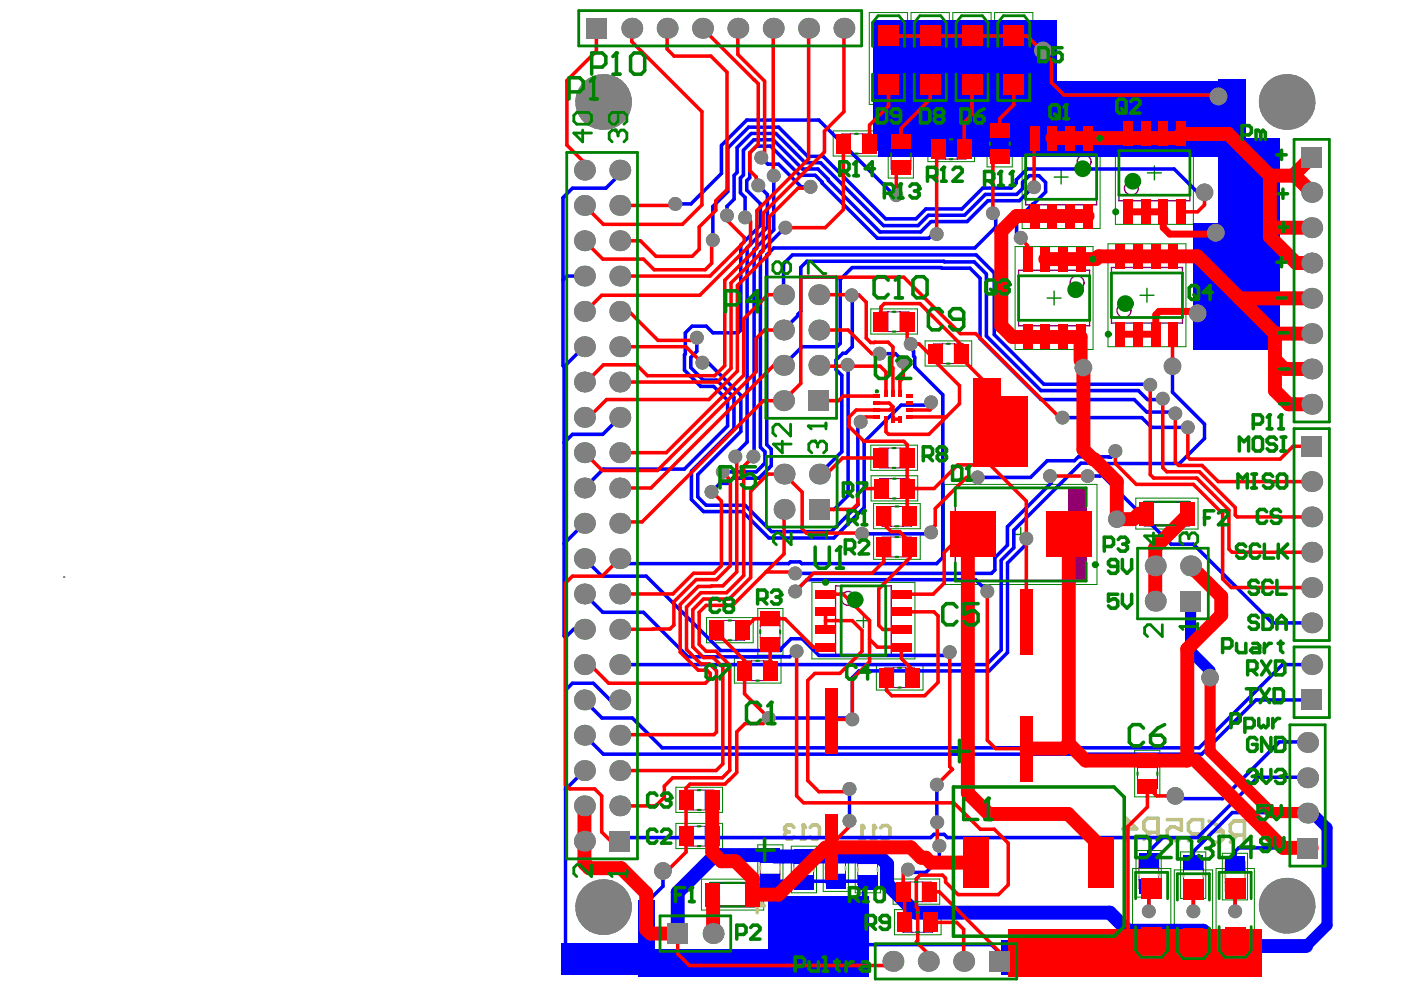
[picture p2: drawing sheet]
<svg xmlns="http://www.w3.org/2000/svg" width="297mm" height="210mm" viewBox="0 0 297 210" stroke-linecap="round" stroke-linejoin="round" font-family="sans-serif">
<g fill="none" stroke="#008000" stroke-width=".21">
<path d="M184.3 2.7h8.1v19.4h-8.1zM193.2 2.7h8.1v19.4h-8.1zM202 2.7h8.1v19.4h-8.1zM210.9 2.7h8.1v19.4h-8.1zM176.7 27.8h9.8v5.3h-9.8zM188.3 27.9h5.4v9.8h-5.4zM196.7 28.9h9.9v5.4h-9.9zM209.3 25.5h5.3v9.9h-5.3zM216.7 26.6h16.5v21.9h-16.5zM236.5 25.7h16.5v21.9h-16.5zM215.2 52.3h16.6v21.8h-16.6zM234.9 51.7h16.5v21.8h-16.5z"/>
<path d="M184.6 65.5h9.9v5.3h-9.9zM196.1 72.3h9.9v5.3h-9.9zM184.6 94.4h9.9v5.3h-9.9zM184.7 100.9h9.9v5.3h-9.9zM185.2 106.8h9.9v5.3h-9.9zM185.2 113.3h9.9v5.3h-9.9zM200.3 102.7h32.3v21.2h-32.3zM240.8 105.6h13.2v6.6h-13.2zM149.8 130.9h9.9v5.4h-9.9zM155.7 139.5h9.9v5.3h-9.9zM160.7 129h5.3v9.9h-5.3zM172.1 123.5h21.9v16.2h-21.9z"/>
<path d="M185.8 141h9.9v5.3h-9.9zM240.6 159.1h5.3v9.8h-5.3zM143.3 166.9h9.9v5.4h-9.9zM143.3 174.6h9.9v5.3h-9.9zM160.7 179.1h5.3v9.9h-5.3zM167.8 179.4h5.3v9.9h-5.3zM174.5 179.1h5.4v9.9h-5.4zM181.3 179.4h5.4v9.9h-5.4zM148.7 186.4h13.2v6.6h-13.2zM189.4 186.4h9.8v5.3h-9.8zM189.6 192.9h9.9v5.3h-9.9zM240.1 184.1h8.1v19.5h-8.1z"/>
<path d="M240.9 180.3h5.3v9.9h-5.3zM249 184.4h8.1v19.5h-8.1zM250.3 180.6h5.3v9.9h-5.3zM257.8 184.1h8.1v19.5h-8.1zM259.2 180.9h5.3v9.9h-5.3z"/>
</g>
<path d="M223.5 37.5h3M225 36.1v2.9M243.3 36.7h2.9M244.8 35.2v2.9M222 63.2h3M223.5 61.7v3M241.7 62.6h3M243.2 61.1v3M214.9 113.3h3M216.4 111.8v3M181.6 131.6h2.9M183.1 130.1v3" fill="none" stroke="#008000" stroke-width=".3"/>
<path d="M217.5 31.6h15v11.8h-15zM237.2 30.8h15.1v11.8h-15.1zM216 57.3h15v11.8h-15zM235.6 56.7h15.1v11.8h-15.1zM202.5 103.6h27.8v19.5h-27.8zM177.2 124.2h11.8v14.8h-11.8z" fill="none" stroke="#800080" stroke-width=".3"/>
<path d="M226.6 103.6h3.7v19.5h-3.7z" fill-rule="evenodd" fill="#800080"/>
<g fill="none" stroke="#800080" stroke-width=".3">
<path d="M187.8 12.8h1.2M188.4 12.2v1.2M196.6 12.8h1.2M197.2 12.2v1.2M205.5 12.8h1.2M206.1 12.2v1.2M214.4 12.8h1.1M214.9 12.2v1.2M243.6 193.5h1.2M244.2 192.9v1.2M252.4 193.8h1.2M253 193.2v1.2"/>
<path d="M261.3 193.5h1.2M261.9 192.9v1.2"/>
<circle cx="229.8" cy="34.3" r="1.47"/>
<circle cx="239.9" cy="39.9" r="1.47"/>
<circle cx="228.4" cy="59.9" r="1.47"/>
<circle cx="238.3" cy="65.8" r="1.47"/>
<circle cx="179.8" cy="126.9" r="1.47"/>
</g>
<path d="M242.6 106.4h9.6v5h-9.6zM150.5 187.2h9.6v5h-9.6z" fill="none" stroke="#000" stroke-width=".37"/>
<g fill="none" stroke="#800080" stroke-width=".21">
<path d="M178.4 28.4h6.3v4.2h-6.3zM180.3 28.4v4.2M182.9 28.4v4.2M188.9 29.7h4.2v6.3h-4.2zM188.9 34.1h4.2M188.9 31.6h4.2M198.5 29.5h6.3v4.2h-6.3zM200.4 29.5v4.2M202.9 29.5v4.2M209.9 31.7h4.2M209.9 27.3h4.2v6.3h-4.2zM209.9 29.2h4.2"/>
<path d="M186.4 66.1h6.3v4.2h-6.3zM188.3 66.1v4.2M190.8 66.1v4.2M197.9 72.9h6.3v4.2h-6.3zM199.8 72.9v4.2M202.3 72.9v4.2M186.4 95h6.3v4.2h-6.3zM188.3 95v4.2M190.8 95v4.2M186.5 101.5h6.3v4.2h-6.3zM187 113.9h6.3v4.2h-6.3zM187 107.4h6.3v4.2h-6.3z"/>
<path d="M188.3 101.5v4.2M188.9 107.4v4.2M188.9 113.9v4.2M190.9 101.5v4.2M191.4 107.4v4.2M191.4 113.9v4.2M151.6 131.6h6.3v4.2h-6.3zM153.5 131.6v4.2M156 131.6v4.2M161.2 130.8h4.2v6.3h-4.2zM161.2 132.7h4.2M161.2 135.2h4.2"/>
<path d="M157.5 140.1h6.3v4.2h-6.3zM159.4 140.1v4.2M161.9 140.1v4.2M187.6 141.6h6.3v4.2h-6.3zM189.5 141.6v4.2M192 141.6v4.2M145.1 175.2h6.3v4.2h-6.3zM145.1 167.5h6.3v4.2h-6.3zM147 167.5v4.2M147 175.2v4.2M149.5 167.5v4.2M149.5 175.2v4.2"/>
<path d="M241.2 160.9h4.2v6.3h-4.2zM241.2 165.3h4.2M241.2 162.8h4.2M161.2 185.3h4.2M161.2 180.9h4.2v6.3h-4.2zM161.2 182.8h4.2M168.3 181.2h4.2v6.3h-4.2zM168.3 185.6h4.2M168.3 183.1h4.2M175.1 185.3h4.2M175.1 180.9h4.2v6.3h-4.2zM175.1 182.8h4.2"/>
<path d="M181.9 181.2h4.1v6.3h-4.1zM181.9 185.6h4.1M181.9 183.1h4.1M191.1 187h6.3v4.2h-6.3zM191.4 193.5h6.3v4.2h-6.3zM193 187v4.2M193.3 193.5v4.2M195.6 187v4.2M195.9 193.5v4.2M241.5 182.1h4.2v6.3h-4.2zM241.5 186.5h4.2M241.5 184h4.2"/>
<path d="M250.9 184.3h4.2M250.9 186.8h4.2M250.9 182.4h4.2v6.3h-4.2zM259.8 182.7h4.2v6.3h-4.2zM259.8 184.6h4.2M259.8 187.1h4.2"/>
</g>
<path d="M13.5 122.4h.1" fill="none" stroke="#808080" stroke-width=".21"/>
<g fill="none" stroke="#c0c073" stroke-width=".45">
<path d="M161.2 183.8v.6M165.4 183.8v.6M168.3 184.1v.6M172.5 184.1v.6M175.1 183.8v.6M179.3 183.8v.6M181.9 184.1v.6M186 184.1v.6M241.5 185v.6M245.7 185v.6M250.9 185.2v.6M255.1 185.2v.6"/>
<path d="M259.8 185.5v.6M264 185.5v.6"/>
</g>
<path d="M184.7 178h1M185.2 175v3M186.7 175.5l.5-.5h1l.5 .5v2l-.5 .5h-1l-.5-.5" fill="none" stroke="#c0c073" stroke-width=".75"/>
<circle cx="185.2" cy="175" r=".37" fill="#c0c073"/>
<path d="M182.3 178h1M182.8 175v3M185.2 175l.5 .5" fill="none" stroke="#c0c073" stroke-width=".75"/>
<circle cx="182.8" cy="175" r=".37" fill="#c0c073"/>
<path d="M182.8 175l.5 .5M247.5 173.8h3v2.2l-1.5-.7h-.8l-.7 .7v1.5l.7 .8h1.5l.8-.8M253.5 176.8l-1.5 1.5M255 176.8h-2.3l-.7-.8v-1.5l.7-.7h2.3v4.5M256.3 174.1l1.5 .7 1.5 1.5M256.3 177.1l.8-.8h2.2v1.5l-.7 .8h-1.5l-.8-.8zM262.3 177.1l-1.5 1.5M263.8 177.1h-2.2l-.8-.8v-1.5l.8-.7h2.2v4.5M163.5 193.5h1M164 190.6v2.9M165.5 191.1l.4-.5h1l.5 .5v1.9l-.5 .5h-1l-.4-.5" fill="none" stroke="#c0c073" stroke-width=".75"/>
<circle cx="164" cy="190.6" r=".37" fill="#c0c073"/>
<path d="M160 192h2l-1.5-1.4v2.9M164 190.6l.5 .5M177.1 193.5h.9M177.6 190.6v2.9M179 191.1l.5-.5h1l.5 .5v1.9l-.5 .5h-1l-.5-.5" fill="none" stroke="#c0c073" stroke-width=".75"/>
<circle cx="177.6" cy="190.6" r=".37" fill="#c0c073"/>
<path d="M169.8 177.9h1M170.3 174.9v3M171.8 175.4l.5-.5h.9l.5 .5v2l-.5 .5h-.9l-.5-.5M175.6 191.1l-.5-.5h-1l-.5 .5v.4l2 2h-2M177.6 190.6l.4 .5" fill="none" stroke="#c0c073" stroke-width=".75"/>
<circle cx="170.3" cy="174.9" r=".37" fill="#c0c073"/>
<path d="M168.3 175.4l-.5-.5h-.9l-.5 .5v.5M170.3 174.9l.5 .5" fill="none" stroke="#c0c073" stroke-width=".75"/>
<circle cx="166.4" cy="175.9" r=".37" fill="#c0c073"/>
<path d="M166.4 175.9l.5 .5M166.9 176.4h.4M166.9 176.4l-.5 .5v.5l.5 .5h.9l.5-.5M238 175.7h3l-2.2-2.2v4.5M244 176.5l-1.5 1.5M245.5 176.5h-2.2l-.8-.8v-1.5l.8-.7h2.2v4.5" fill="none" stroke="#c0c073" stroke-width=".75"/>
<path d="M13.5 122.4h.1" fill="none" stroke="#808080" stroke-width=".21"/>
<g fill="none" stroke="#00f" stroke-width=".75">
<path d="M131.4 36.1v.9l-2.9 2.9h-7.1l-2 2v35.6l.2 .3M160.8 39.3l1.9 1.9v7l-4.3 4.3v41.2l-2.5 2.5v.6M161.4 33.4l1.4 1.4h2.3l4.8 4.8h1.9M164.1 37.2v11.5l-4.2 4.2v43.8l-.2 .1M219.1 39.6l-3 3h-6.6l-4.5 4.4h-7.6l-2.2 2.2h-8.6l-11-11v-.2l-2.2-2.2h-3.3l-6.2-6.2h-4.1l-2.2 2.3v5.2l-.6 .6v3.2l1 1v4.2M259.2 21v23.3M123.9 58.5h-3.7l-.8 .9M154.1 45.7v-2l1.5-1.5v-5l.7-.6v-5.3l3-3h5.2l6.2 6.2h3.3l13.3 13.3h7.4l2.2-2.2h7.6l4.4-4.4h6.7l1.2-1.2v-1.3l1.4-1.5h2.1l1.4 1.5v2l-6.2 6v3.2M166.5 48.2l-5.3 5.3v41.3l1 1v2.4l-1.9 1.8h-7M189.9 41.7l-16.3-16.2h-15.3l-5.3 5.3v6l-6.5 6.4h-3.3M198.1 49.3l-1.2 1.2h-10.9l-11.7-11.7v-.2l-1.4-1.4h-3.3l-6.2-6.2h-3l-1.4 1.4v5.3l-.7 .6v2l2.9 2.9v4.6l-4.1 4.1v18.1l-.6 .6h-5.3l-1.5-1.4h-3l-1.4 1.4-.2 7.9 3.5 3.4h2.7l3 3v5.4l-9.2 9.2h-17.2l-4 4M211.1 46.1v2.1l-4.4 4.4h-42.7l-1.4 1.5v40.2l.9 .9v3.5l-2.6 2.7h-5.5l-1.1 1.1h-1.6l-1.8 1.8"/>
<path d="M255.4 40.8h-1.5l-5-5h-31.1l-2.3 2.3v.7l-1.1 1.1h-6l-4.5 4.4h-7.6l-2.1 2.1h-6.4l-13.3-13.2h-3.3l-6.1-6.2h-6.4l-4.4 4.4v9.2l-3.2 3.2v7.1M257.8 49.3l-3.9 3.9v13.2M119.6 77.8v57l.3 .3M123.9 73.5l-4.3 4.3M147.7 71.6v2.9l-1.2 1.3v2.1l2.6 2.7h2.8l3.7 3.6v6.7l-9 9v6l2.6 2.6h8.2l5.6 5.6h13.8l6.4-6.5v-13.9l7.9-7.8h5.7l.6-.6M148.9 76.9h1.3l6.9 6.9v7.7l-9.2 9.1v4.8l1.8 1.7h8.3l5.6 5.6h12.6l5.7-5.6v-17.4M166.1 70l3.1-3.1v-.3l.6-.6v-9.3l1.3-1.3h29l.1 .1h6.4l2.5 2.6v13.2l11.6 11.5h20.7l1.9 1.9h2.9M166.1 77.5l4-4h7.4l.6-.7v-13.5l2.6-2.6 25 .2 2.1 2.1v12.8l12.9 12.9h19.8l2.6 2.7h6.1M166.1 62.5v-6.6l1.9-1.8h39l3.8 3.8v13.1l10.5 10.5h21.7M179.8 77.8v27.3l-2.9 2.9h-3.2M180.7 62.6v10.9l-1.4 1.4h-.6l-1.4 1.4v2.1l1.2 1.2v16.2l-4.8 4.7M186.5 75h3.4l1.1 1.2"/>
<path d="M192.8 73.5l.9 .9v1.1l.2 .2v2.1l6 5.9v34.5l-1.3 1.3h-28.6l-.4-.4h-2l-.4 .4h-34.7l-1.1-1.1v.2M248.6 77.6v5.6l6.8 6.7v3.1l-5.3 5.3-20.9-.1-14.3 14.2v3.7l-2.6 2.7v19l-3.1 3.1h-77.8M131.4 88.5l-3.6 3.6h-6.4l-1.8 1.8M161.7 98.6v.1M163.1 99.2h.1M225.3 88.5h16.8l2.1 2.1h6.6M236.5 96l-1 .9h-6.9l-.8 .8h-5.8l-3.5 3.5h-11.2M123.9 118.4l3.7 3.8h9.4l15.8 15.7h12.7v-.3l2.2-2.2h2.4l3.5 3.6h27.8l.6-.6M123.9 111l-4.3 4.3M182.8 113.2h14.3M217.6 114.2v1.2l-4 4v19l-3.9 3.8h-27.6l-1.4 1.5v8.8M222.9 101.4v1l-9.3 9.3v3.9l-2.7 2.7v2.6l-.7 .7h-41.6"/>
<path d="M230.6 100.9h2.6l.3-.3 14.8 14.8h4.7l16.7 16.7h8.4M119.9 135.1v65.8M123.9 133.4h-2.3l-1.7 1.7M123.9 125.9l3.9 3.9h8.6l9.5 9.5h21.5l.9-.9M209 125.1l-2.2-2.2h-35.7l-2.5 2.5M119.9 146.3l1.5-1.4h4.4l3.5 3.5h2.1M163 152.2h17.4M256.6 142.2v1.5M278.1 140.9h-6.2l-17.7 17.7h-113.8l-6.3-6.4h-6.5l-3.7-3.8M278.1 148.4h-11.8l-11.5 11.5h-126.9l-4-4v.3M278.1 157.3h-6.8l-12.1 12h-9.7M123.9 163.4l-4 4"/>
<path d="M180.1 167.3v6.5M198.6 166.4v9.1M199.2 179.3v2.8l-2.9 2.9h-4.1M246.5 177.6l-2.9 2.9v2M278.1 164.8h-11.4l-12.8 12.8h-53l-.7-.7h-2.2l-.7 .7h-65.1l-.8 .8M278.1 172.3h-16.8l-8.3 8.2v2.3M278.1 179.8h-15.5l-.7 .7v2.6M140.6 184.7v3.2l-3.3 3.3v7.6l-2.9 3M163.9 181.3l.3 .3M163.9 186.8h18.9l.3 .3v12.3l.8 .9h26.3l1.6 1.6v1.9M243.6 188v4.6M253 188.3v4.6"/>
<path d="M261.9 188.6v4M137.9 205.6h26"/>
</g>
<path d="M163.9 181.3h-12.3l-7.9 7.9v8.7M164.2 181.6h22.3l1.6 1.6v4.2l6.1 6.1h41.1l3.8 3.8h16l3.2 3.3h18.6" fill="none" stroke="#00f" stroke-width="3"/>
<path d="M252.4 127.5v10.6l4.2 4.1M278.1 172.3l3.3 3.2v20.7l-4.5 4.4" fill="none" stroke="#00f" stroke-width="2.4"/>
<g fill="#00f">
<path d="M135.2 190.9h3.6v10h-3.6z" fill-rule="evenodd"/>
<path d="M258.3 16.9h5.9v33.3h-5.9z" fill-rule="evenodd"/>
<path d="M135.2 201.2h31.6v5.9h-31.6z" fill-rule="evenodd"/>
<path d="M262.5 29.3h8.8v18h-8.8z" fill-rule="evenodd"/>
<path d="M163 190h21.2v17.1h-21.2z" fill-rule="evenodd"/>
<path d="M185.1 4.2h39v27.7h-39z" fill-rule="evenodd"/>
<path d="M253 47.3h18.3v26.8h-18.3z" fill-rule="evenodd"/>
<path d="M119 200h19.8v6.8h-19.8z" fill-rule="evenodd"/>
<path d="M212.3 199.4h26.6v7.4h-26.6z" fill-rule="evenodd"/>
<path d="M186.3 17.2h75.6v15.9h-75.6z" fill-rule="evenodd"/>
</g>
<g fill="#808080">
<circle cx="221.1" cy="10.7" r="1.87"/>
<circle cx="197.4" cy="112.9" r="1.48"/>
<circle cx="182.8" cy="113.2" r="1.48"/>
<circle cx="192.5" cy="184.4" r="1.48"/>
<circle cx="201.4" cy="138.3" r="1.48"/>
<circle cx="199.2" cy="179.3" r="1.48"/>
<circle cx="210.5" cy="45.2" r="1.48"/>
<circle cx="216.4" cy="50.4" r="1.48"/>
<circle cx="230.6" cy="100.9" r="1.48"/>
<circle cx="251.8" cy="90.6" r="1.48"/>
<circle cx="225.3" cy="88.5" r="1.48"/>
<circle cx="249.2" cy="87.7" r="1.48"/>
<circle cx="253.9" cy="66.4" r="1.87"/>
<circle cx="258.3" cy="20.4" r="1.87"/>
<circle cx="257.8" cy="49.3" r="1.87"/>
<circle cx="190" cy="41.4" r="1.48"/>
<circle cx="143.2" cy="43.2" r="1.48"/>
<circle cx="255.4" cy="40.8" r="1.87"/>
<circle cx="151.1" cy="50.9" r="1.48"/>
<circle cx="246.5" cy="84.5" r="1.48"/>
<circle cx="243.9" cy="81.6" r="1.48"/>
<circle cx="249.2" cy="168.7" r="1.87"/>
<circle cx="198.7" cy="174.3" r="1.48"/>
<circle cx="198.6" cy="166.4" r="1.48"/>
<circle cx="209.3" cy="125.4" r="1.48"/>
<circle cx="168.6" cy="125.4" r="1.48"/>
<circle cx="236.5" cy="95.6" r="1.48"/>
<circle cx="207.3" cy="101.2" r="1.48"/>
<circle cx="222.6" cy="100.9" r="1.48"/>
<circle cx="217.6" cy="114.2" r="1.48"/>
<circle cx="248.6" cy="77.6" r="1.87"/>
<circle cx="168.6" cy="121.6" r="1.48"/>
<circle cx="154.1" cy="45.7" r="1.48"/>
<circle cx="219.3" cy="39.7" r="1.48"/>
<circle cx="158" cy="46.1" r="1.48"/>
<circle cx="198.6" cy="49.6" r="1.48"/>
<circle cx="197.4" cy="85.3" r="1.48"/>
<circle cx="147.7" cy="71.6" r="1.48"/>
<circle cx="182.5" cy="89.4" r="1.48"/>
<circle cx="155.9" cy="96.8" r="1.48"/>
<circle cx="159.7" cy="96.8" r="1.48"/>
<circle cx="153.3" cy="100" r="1.48"/>
<circle cx="148.9" cy="76.9" r="1.48"/>
<circle cx="160.8" cy="39.3" r="1.48"/>
<circle cx="161.4" cy="33.4" r="1.48"/>
<circle cx="166.5" cy="48.3" r="1.48"/>
<circle cx="171.8" cy="39.6" r="1.48"/>
<circle cx="164.1" cy="37.2" r="1.48"/>
<circle cx="150.9" cy="104.3" r="1.48"/>
<circle cx="180.1" cy="174.1" r="1.48"/>
<circle cx="180.1" cy="167.3" r="1.48"/>
<circle cx="180.7" cy="152.5" r="1.48"/>
<circle cx="163" cy="152.2" r="1.48"/>
<circle cx="180.6" cy="62.6" r="1.48"/>
<circle cx="179.7" cy="77.3" r="1.48"/>
<circle cx="193.1" cy="72.9" r="1.48"/>
<circle cx="191.5" cy="76.8" r="1.48"/>
<circle cx="186.5" cy="75" r="1.48"/>
<circle cx="168.9" cy="138.1" r="1.48"/>
<circle cx="256.6" cy="143.7" r="1.87"/>
<circle cx="236.8" cy="110.1" r="1.87"/>
<circle cx="229.7" cy="77.9" r="1.87"/>
<circle cx="140.6" cy="184.7" r="1.87"/>
<circle cx="261.9" cy="193.2" r="1.48"/>
<circle cx="253" cy="193.2" r="1.48"/>
<circle cx="243.6" cy="193.2" r="1.48"/>
<circle cx="277.2" cy="157.4" r="2.21"/>
<circle cx="151.2" cy="197.9" r="2.21"/>
<circle cx="277.2" cy="172.4" r="2.21"/>
<circle cx="277.2" cy="164.9" r="2.21"/>
<circle cx="123.9" cy="163.4" r="2.21"/>
<circle cx="131.4" cy="163.4" r="2.21"/>
<circle cx="123.9" cy="133.4" r="2.21"/>
<circle cx="131.4" cy="133.4" r="2.21"/>
<circle cx="123.9" cy="103.5" r="2.21"/>
<circle cx="131.4" cy="103.5" r="2.21"/>
<circle cx="123.9" cy="73.5" r="2.21"/>
<circle cx="131.4" cy="73.5" r="2.21"/>
<circle cx="123.9" cy="43.6" r="2.21"/>
<circle cx="131.4" cy="43.6" r="2.21"/>
<circle cx="166.1" cy="85" r="2.21"/>
<circle cx="244.9" cy="127.5" r="2.21"/>
<circle cx="278.1" cy="109.6" r="2.21"/>
<circle cx="278.1" cy="85.7" r="2.21"/>
<circle cx="278.1" cy="55.8" r="2.21"/>
<circle cx="123.9" cy="178.4" r="2.21"/>
<circle cx="123.9" cy="148.4" r="2.21"/>
<circle cx="131.4" cy="148.4" r="2.21"/>
<circle cx="123.9" cy="155.9" r="2.21"/>
<circle cx="131.4" cy="155.9" r="2.21"/>
<circle cx="123.9" cy="125.9" r="2.21"/>
<circle cx="131.4" cy="125.9" r="2.21"/>
<circle cx="123.9" cy="140.9" r="2.21"/>
<circle cx="131.4" cy="140.9" r="2.21"/>
<circle cx="123.9" cy="111" r="2.21"/>
<circle cx="131.4" cy="111" r="2.21"/>
<circle cx="123.9" cy="118.4" r="2.21"/>
<circle cx="131.4" cy="118.4" r="2.21"/>
<circle cx="123.9" cy="81" r="2.21"/>
<circle cx="131.4" cy="81" r="2.21"/>
<circle cx="123.9" cy="88.5" r="2.21"/>
<circle cx="131.4" cy="88.5" r="2.21"/>
<circle cx="123.9" cy="58.5" r="2.21"/>
<circle cx="131.4" cy="58.5" r="2.21"/>
<circle cx="123.9" cy="66" r="2.21"/>
<circle cx="131.4" cy="66" r="2.21"/>
<circle cx="123.9" cy="36.1" r="2.21"/>
<circle cx="131.4" cy="36.1" r="2.21"/>
<circle cx="133.9" cy="6" r="2.21"/>
<circle cx="141.4" cy="6" r="2.21"/>
<circle cx="166.2" cy="100.5" r="2.21"/>
<circle cx="166.2" cy="108" r="2.21"/>
<circle cx="166.1" cy="77.5" r="2.21"/>
<circle cx="166.1" cy="62.5" r="2.21"/>
<circle cx="166.1" cy="70" r="2.21"/>
<circle cx="148.9" cy="6" r="2.21"/>
<circle cx="156.4" cy="6" r="2.21"/>
<circle cx="163.9" cy="6" r="2.21"/>
<circle cx="189.3" cy="203.8" r="2.21"/>
<circle cx="173.7" cy="100.5" r="2.21"/>
<circle cx="173.6" cy="77.5" r="2.21"/>
<circle cx="173.6" cy="62.5" r="2.21"/>
<circle cx="173.6" cy="70" r="2.21"/>
<circle cx="178.9" cy="6" r="2.21"/>
<circle cx="196.8" cy="203.8" r="2.21"/>
<circle cx="204.3" cy="203.8" r="2.21"/>
<circle cx="278.1" cy="124.6" r="2.21"/>
<circle cx="278.1" cy="132.1" r="2.21"/>
<circle cx="278.1" cy="140.9" r="2.21"/>
<circle cx="278.1" cy="102.1" r="2.21"/>
<circle cx="278.1" cy="117.1" r="2.21"/>
<circle cx="278.1" cy="78.2" r="2.21"/>
<circle cx="278.1" cy="63.3" r="2.21"/>
<circle cx="278.1" cy="70.7" r="2.21"/>
<circle cx="278.1" cy="40.8" r="2.21"/>
<circle cx="127.9" cy="192.3" r="5.9"/>
<circle cx="123.9" cy="96" r="2.21"/>
<circle cx="131.4" cy="96" r="2.21"/>
<circle cx="123.9" cy="170.9" r="2.21"/>
<circle cx="131.4" cy="170.9" r="2.21"/>
<circle cx="123.9" cy="51" r="2.21"/>
<circle cx="131.4" cy="51" r="2.21"/>
<circle cx="127.9" cy="21.6" r="5.9"/>
<circle cx="244.9" cy="120" r="2.21"/>
<circle cx="252.4" cy="120" r="2.21"/>
<circle cx="272.8" cy="192" r="5.9"/>
<circle cx="278.1" cy="48.3" r="2.21"/>
<circle cx="272.8" cy="21.6" r="5.9"/>
<circle cx="171.4" cy="6" r="2.21"/>
</g>
<g fill="#808080">
<path d="M275 177.7h4.4v4.4h-4.4z" fill-rule="evenodd"/>
<path d="M171.4 82.7h4.4v4.5h-4.4z" fill-rule="evenodd"/>
<path d="M250.2 125.3h4.4v4.4h-4.4z" fill-rule="evenodd"/>
<path d="M129.2 176.1h4.4v4.5h-4.4z" fill-rule="evenodd"/>
<path d="M124.2 3.8h4.5v4.4h-4.5z" fill-rule="evenodd"/>
<path d="M171.5 105.8h4.5v4.4h-4.5z" fill-rule="evenodd"/>
<path d="M209.6 201.6h4.4v4.4h-4.4z" fill-rule="evenodd"/>
<path d="M275.9 146.2h4.4v4.4h-4.4z" fill-rule="evenodd"/>
<path d="M275.9 92.4h4.4v4.4h-4.4z" fill-rule="evenodd"/>
<path d="M275.9 31.1h4.4v4.4h-4.4z" fill-rule="evenodd"/>
<path d="M141.5 195.7h4.4v4.4h-4.4z" fill-rule="evenodd"/>
</g>
<g fill="#00f">
<path d="M161.2 185.3h4.1v3h-4.1z" fill-rule="evenodd"/>
<path d="M161.2 179.8h4.1v3h-4.1z" fill-rule="evenodd"/>
<path d="M251 186.8h4.1v3h-4.1z" fill-rule="evenodd"/>
<path d="M251 181.3h4.1v3h-4.1z" fill-rule="evenodd"/>
<path d="M181.9 185.6h4.1v3h-4.1z" fill-rule="evenodd"/>
<path d="M175.1 185.3h4.1v3h-4.1z" fill-rule="evenodd"/>
<path d="M181.9 180.1h4.1v3h-4.1z" fill-rule="evenodd"/>
<path d="M175.1 179.8h4.1v3h-4.1z" fill-rule="evenodd"/>
<path d="M241.5 186.5h4.1v3h-4.1z" fill-rule="evenodd"/>
<path d="M241.5 181h4.1v3h-4.1z" fill-rule="evenodd"/>
<path d="M259.8 181.6h4.1v3h-4.1z" fill-rule="evenodd"/>
<path d="M259.8 187.1h4.1v3h-4.1z" fill-rule="evenodd"/>
<path d="M168.3 185.6h4.2v3h-4.2z" fill-rule="evenodd"/>
<path d="M168.3 180.1h4.2v3h-4.2z" fill-rule="evenodd"/>
</g>
<path d="M13.5 122.4h.1" fill="none" stroke="#808080" stroke-width=".21"/>
<g fill="none" stroke="#f00" stroke-width=".75">
<path d="M133.9 6v2.8M156.4 6l-.1 .1M197.2 17.9v3.1M214.9 7.6h2.8M222.9 17.5l2.7 2.6M162.1 32.9l-.2 .2M169.2 39.9h2.4M198.9 31.6l-.3 .3M206.1 24.3l-1.7 1.6M212 25.2v2.5M219.4 29.3l-.1 .1M131.4 51h4.4"/>
<path d="M150.9 55.8l-1.4 1.4M151.8 42.6v2M157.8 50.3v1M159.1 47v4.9M216.4 50.4v.2M131.4 66h2M146.9 71.7l-.4 .5M153.7 77.5l-2.2 2.2M173.6 77.5l.2 .1M184.6 72.6l3.7-.1 1 1.1v1.9l-.2 .2M184.8 75h.9M186.6 77.6l1.2 1.3"/>
<path d="M186.8 65.1v3.1M189.1 77.8l.2 .2M192.3 72.6l.4 .3h2.2M196.9 75h1.4M203.8 73.2v2.8M248.8 70.9l-.2 .2M155.9 96.8l.3 .3M159.7 96.8l-2 2.1M173.6 85h4.2M180 90.4l3.2 3.2M185.9 85.5h2.6l.8 .7-.7 .7h-2.7M187.8 88.9v2.7l.6 .5"/>
<path d="M191.5 80.1l-.7 .7M197.8 86.2l-.7 .7M236.5 95.6v2.7M131.7 110.7l-.3 .3h.9M153 119.9l-1.6 1.6M181.9 106.8l-1.2 1.2M183.1 103.6l-1.2 1.2M187.4 119.1l-2.5 2.4M187.4 109.5v1.6M190.7 112.7l2.2 2.2v1.1M192.3 108.9l.6 .6M198.3 107.8v3.6"/>
<path d="M204 113.3h2.2l-1 1M204.9 101.2h2.4M241.5 108.9h1.6M121.4 122.2l-1.5 1.4M138.5 133.4h-.1M149.2 139.4h2l2.1 2M149.7 138.1h2.1M152 133.7v.4M175 131.6v1.9M180.7 131.6l2.1 2.1M186.3 132.6l.9 .9M191.1 137.2v2.4"/>
<path d="M131.5 155.8l-.1 .1M148.6 140.8h1.8M150.6 142.8v1l-1 1.1M151.9 155.2l-.5 .6M163 152.2l-1.2 1.2M176.6 152.5l-.3 .3M188 143.7v2.7l1.1 1.1M209.3 157l1.8 1.7M126.1 167.3l1.5 1.4M140.9 166.7v2.3l-1.9 1.9M145.5 167.1v2.5M153.3 162l-1.5 1.4"/>
<path d="M156.2 163.8l-1.6 1.6M168.9 168.7l1.5 1.5M176.3 179.1v.6h-1.2M180.1 174.1v1.1M198.7 178.9l.5 .4M233.5 179.6v3.3M243.3 166.8v4.3M245.2 168.7h4M140.6 184.7h.8M191.5 189.1l.3 .3M194.3 192.3l.3 .3M194.6 199.4l-.3 .3"/>
<path d="M195 185.5l-.7 .8M197.1 189.1h2.1M199.8 185.5l.7 .7v.8M213.8 187.6l-2.1 2.1M189.3 203.8l-.9 .9"/>
</g>
<path d="M241.5 108.9l-1.2 1.2" fill="none" stroke="#f00" stroke-width="3"/>
<path d="M239.1 44.9h3.8M246.6 48.3l1.4 1.3M245.8 66l-.7 .7" fill="none" stroke="#f00" stroke-width="1.5"/>
<circle cx="253" cy="188.6" r=".37" fill="#f00"/>
<g fill="none" stroke="#f00" stroke-width=".75">
<path d="M126.5 6v4.8l-6.3 6.3v13.7l3.7 3.7v1.6M133.9 8.8l14.9 14.9v19.7l-4.1 4.2h-16.8l-4-4M141.4 6v4.4l1.5 1.5h7.8l3.4 3.4v24.9l-2.3 2.4M148.9 6l11.9 11.8v12.8l-1.8 1.8v3.8l1.3 1.3v.9M156.4 6v5.5l5.7 5.7v15.7M163.9 6v31M171.4 6v27.7l-10.9 11v7.9l-6.8 6.8v18.1M178.9 6v17.7l-4.1 4.1v4.4l-13 13v8l-6.8 6.8v18.1l-2.9 2.9h-20.7M188.4 17.9v4.6l-4 4v4M188.4 7.6h26.5M206.1 17.9v6.4M214.9 17.9v4.3l-2.9 3"/>
<path d="M217.7 7.6l5.2 5.2v4.7M169.2 39.9l-6 6v7.8l-6.9 6.8v18.2l-6 6h-21.7l-3.8 3.8h-.9M171.8 39.6l-.2 .3M178.8 30.5v13.9l-3.8 3.9h-8.5M191 35.6l-1 1v4.8M197.2 21l-6.2 6.2v2.9M198.6 31.9v17.7M204.4 25.9v5.7M212 33.2l-1.5 1.5v10.5M219.3 29.4v10.3M225.6 20.1h31.6M250.4 28.4l-.9 .9"/>
<path d="M274.2 37.2h.4M123.9 51l3.9 3.9h8.6l2.3 2.3h10.8M131.4 43.6h11.8M150.9 51.3v4.5M151.8 44.6l-3.6 3.5v4.8l-1.4 1.4h-7.7l-3.3-3.3M154.4 46.1v.9l3.4 3.3M157.8 51.3l-7.3 7.2h-19.1M158.6 46.4l.5 .6M159.1 51.9l-10.7 10.7h-20.8l-3.5 3.4h-.2M216.4 50.6l1.5 1.5v2.8M255.4 40.8v2.6l-1.5 1.5h-3.5M269.3 48.2l.1 .1"/>
<path d="M131.4 73.5h14l3.1 3.1M133.4 66l6.1 6.2h7M151.5 79.7h-14.2l-2.3-2.4h-7l-3.7 3.7h-.4M166.1 62.5h-3.3l-5.1 5.1v12l-16.4 16.4h-9.9M166.1 77.5h-2l-26.1 26h-6.6M166.1 70h-4l-1.8 1.7v7.1l-20.9 21h-11.7l-3.8-3.8h.7M173.6 62.5h8.5l1.6 1.6v7.6l.9 .9M173.6 70h6.2l5 5M173.8 77.6h12.8M186.8 65.1l.7-.7h7.5l8.8 8.8M187.8 78.9v4.6M189.1 75.7v2.1"/>
<path d="M189.3 78v5.5M191.5 76.8v3.3M192.3 68.2v4.4M194.9 72.9l2 2.1M198.3 75v1.6l5.1 5.2v3.8l-6.5 6.5h-8.5M203.8 76l6.1 6.1v16.5M229.1 76.5l.6 .6M248.6 71.1v6.5M156.2 97.1v24.2l-2.9 2.9-5.3 .1-3.8 3.9v10.1l3.8 3.8h1.9l.7 .7M157.7 98.9v23.1l-3.7 3.7h-5.4l-3 3v9l3 3.1M183.2 93.6h8.4l.7 .7v14.6M185.9 86.9h-4.4l-1.5 1.5v2"/>
<path d="M185.9 88.4h-2.4l-1 1M185.9 84h-7.1l-1 1M186.8 97.1h-8.2l-3.4 3.4h-1.5M189.3 86.2v2.7h1.5M190.8 80.8v2.7M192.7 86.9h4.4M192.7 88.4h7.9M209.9 98.6l7.7 7.6v8M209.9 98.6h-6.8l-5.1 5h-5.6M224.1 88l-17.2-17.3h-3.3l-12-11.9h-21.8v22.5l-3.7 3.7h-4.2l-25.8 25.7h-4.4M236.5 98.3l4.4 4.4h12.1l6.2 6.2v13.8l1.8 1.9h17.1M243.9 81.6v19l.7 .8h9.1l6.9 6.8v8.2l.6 .7h16.9"/>
<path d="M246.5 84.5v14.7l.9 .8h6.9l7.6 7.6v1.6l.4 .4h15.8M249.2 87.7v10.3l.7 .7h5l3.4 3.4h19.8M251.8 90.6v6.3l.5 .4h19.1l2.8-2.7h3.9M123.9 103.5h.2M131.4 118.4l-3.7 3.8h-6.3M151.2 104.5l1.8 1.7v13.7M153.5 100.5l1.4 1.3v18.1l-3 3h-4.3l-4.7 4.7v4.9l-.9 .9h-3.5M166.2 108v9.4l-3.8 3.9M173.7 108h7M181.9 104.8v2M182.1 113h-11.1l-.9-.9v-7.7l-3.9-3.9h-3.4l-3.6 3.7v18.3l-4.6 4.5h-5.4l-2.3 2.3v7.9l2.3 2.2M183.1 103.6h3.7"/>
<path d="M187.4 111.1l1.6 1.6h1.7M187.4 116v3.1M192.9 116v2.3l-6.6 6.6v7.7M198.3 111.4l-1.4 1.3M204 113.3l-3.8 3.8v6.5l-2.4 2.4h-6.7M204.9 101.2l-6.6 6.6M217.6 115.1v16.8M222.6 100.9h8.6M251.7 108.9v.4M119.9 123.6v42.8l.9 .9h5.3M123.9 125.8v.1M131.4 133.4h7"/>
<path d="M151.4 121.5h-4.4l-4.3 4.4h-11.3M151.8 138.1l2.9 2.9v22.3l-1.5 1.6h-10.6l-1.7 1.8M152 134.1l5.9 5.9v7.1l4.8 4.8M157.5 133.7l2.5-2.5h6.4l6.1 6h2.5M162.4 121.3l-7.1 7.1h-5.6l-1.5 1.4v6.8l1.5 1.5M162.4 121.3h5.9M163.3 136.7v5.4l.1 .1M168.9 138.1v30.6M175 129.7v1.9h5.7M175 126h3.8l5.6 5.6v8.7l-3.7 3.7v8.5h-4.1M182.8 133.7v4.4l-4.7 4.7h-5.3l-1.5 1.5v21.2l2.3 2.4h5.9M184.4 135.5l1.6 1.7h5.1"/>
<path d="M184.9 121.5h-12.4l-3.3 3.3M187.2 133.5h3.9M191.1 139.6l2.4 2.4v1.7M191.1 129.7h6.9l.9 .9v14.1l-2.8 2.8h-7M201.4 138.3v24.3l.6 .5-3.4 3.3M209.3 125.4v31.6M123.9 140.9h1.2l3.9 4h20.6M131.5 155.8h19.9M150.4 140.8l1.5 1.4v13M153.3 141.4v20.6M161.8 153.4h-3.8l-1.8 1.8v8.6M211.1 158.7h6.5"/>
<path d="M127.6 168.7v7.7l1.9 2h1.9M131.4 170.9h7.6M131.4 163.4h20.4M145.5 169.6v11.1l-4.1 4M154.6 165.4l-.9 .8h-7.4l-.8 .9M170.4 170.2h31.9l5.6 5.6h2.9l3 3v8.8M180.1 175.2l-3.8 3.9M198.7 174.3v4.6M243.3 171.1l-4.2 4.1v23.5M243.3 166.8l1.9 1.9M143.7 197.9v4.3l2.5 2.5h42.2M151 189.7l.2 .2"/>
<path d="M191.8 189.4v6.2M192.5 184.4l-1 .1v4.6M194.3 186.3v6M194.3 199.7l2.5 2.5v1.6M194.6 192.6v6.8M195 185.5h4.8M197.3 195.6h5.5l1.5 1.4v6.8M199.2 189.1l12.6 12.6v2.1h18.5l5.2-5.1h26.4M200.5 187l2.6 2.7h8.6M244.2 188.3l-.6 .6v4.3M253 188.6v4.6M261.9 188.3v4.9"/>
</g>
<g fill="none" stroke="#f00" stroke-width="3">
<path d="M223.1 29.3h26.4M250.4 28.4h10l8.9 8.8M269.3 37.2v13l5.5 5.6h3.3M274.6 37.2l3.5 3.6M278.1 33.3l-3.9 3.9h-4.9M221.6 54.9h10.8l.5-.6h21l16.4 16.4M230.6 45.8h-15.1l-3.2 3.2v20.1l2.3 2.3h14.5v5.1M269.4 48.3h8.7M229.7 77.9v17.4l2.1 2.1h.3l4.7 4.7v7.1M262.8 63.3h15.3M270.3 76.2l2 2h5.8M270.3 70.7v12.1l2.9 2.9h4.9"/>
<path d="M270.3 70.7h7.8M205.2 114.3v53.9l4.4 4.4h16.9l7 7M226.6 113.3v44.4M236.8 110.1h3.5M251.7 109.3l-6.8 6.8v11.4M252.4 120l6.5 6.5v3.9l-7.2 7.2v23.7h-21.5l-3.6-3.6M226.6 157.7l-1 1h-8M123.9 170.9v12.2l1 1h6.8l5.3 5.3v7.6l.9 .9h5.8M151 169.6v11.1l2 1.9h2.9l3.7 3.7v3.4h5.5l10-10M176.3 179.7h16.8l2.2 2.2h1l1 1h9.7M253.5 161.3l18.5 18.5h6.1M151.2 189.9v8"/>
</g>
<path d="M242.9 44.9h3.7v3.4M248 49.6h10M245.1 66.7v4.2h-7.5M245.8 66h6.8" fill="none" stroke="#f00" stroke-width="1.5"/>
<path d="M256.6 144.9v14.4l12.9 13h8.6" fill="none" stroke="#f00" stroke-width="2.4"/>
<g fill="#f00">
<path d="M206.4 80.1h5.9v18.8h-5.9z" fill-rule="evenodd"/>
<path d="M208.7 84h9.2v14.9h-9.2z" fill-rule="evenodd"/>
<path d="M213.8 197h53.7v10.1h-53.7z" fill-rule="evenodd"/>
</g>
<g fill="#808080">
<circle cx="221.1" cy="10.7" r="1.87"/>
<circle cx="197.4" cy="112.9" r="1.48"/>
<circle cx="182.8" cy="113.2" r="1.48"/>
<circle cx="192.5" cy="184.4" r="1.48"/>
<circle cx="201.4" cy="138.3" r="1.48"/>
<circle cx="199.2" cy="179.3" r="1.48"/>
<circle cx="210.5" cy="45.2" r="1.48"/>
<circle cx="216.4" cy="50.4" r="1.48"/>
<circle cx="230.6" cy="100.9" r="1.48"/>
<circle cx="251.8" cy="90.6" r="1.48"/>
<circle cx="225.3" cy="88.5" r="1.48"/>
<circle cx="249.2" cy="87.7" r="1.48"/>
<circle cx="253.9" cy="66.4" r="1.87"/>
<circle cx="258.3" cy="20.4" r="1.87"/>
<circle cx="257.8" cy="49.3" r="1.87"/>
<circle cx="190" cy="41.4" r="1.48"/>
<circle cx="143.2" cy="43.2" r="1.48"/>
<circle cx="255.4" cy="40.8" r="1.87"/>
<circle cx="151.1" cy="50.9" r="1.48"/>
<circle cx="246.5" cy="84.5" r="1.48"/>
<circle cx="243.9" cy="81.6" r="1.48"/>
<circle cx="249.2" cy="168.7" r="1.87"/>
<circle cx="198.7" cy="174.3" r="1.48"/>
<circle cx="198.6" cy="166.4" r="1.48"/>
<circle cx="209.3" cy="125.4" r="1.48"/>
<circle cx="168.6" cy="125.4" r="1.48"/>
<circle cx="236.5" cy="95.6" r="1.48"/>
<circle cx="207.3" cy="101.2" r="1.48"/>
<circle cx="222.6" cy="100.9" r="1.48"/>
<circle cx="217.6" cy="114.2" r="1.48"/>
<circle cx="248.6" cy="77.6" r="1.87"/>
<circle cx="168.6" cy="121.6" r="1.48"/>
<circle cx="154.1" cy="45.7" r="1.48"/>
<circle cx="219.3" cy="39.7" r="1.48"/>
<circle cx="158" cy="46.1" r="1.48"/>
<circle cx="198.6" cy="49.6" r="1.48"/>
<circle cx="197.4" cy="85.3" r="1.48"/>
<circle cx="147.7" cy="71.6" r="1.48"/>
<circle cx="182.5" cy="89.4" r="1.48"/>
<circle cx="155.9" cy="96.8" r="1.48"/>
<circle cx="159.7" cy="96.8" r="1.48"/>
<circle cx="153.3" cy="100" r="1.48"/>
<circle cx="148.9" cy="76.9" r="1.48"/>
<circle cx="160.8" cy="39.3" r="1.48"/>
<circle cx="161.4" cy="33.4" r="1.48"/>
<circle cx="166.5" cy="48.3" r="1.48"/>
<circle cx="171.8" cy="39.6" r="1.48"/>
<circle cx="164.1" cy="37.2" r="1.48"/>
<circle cx="150.9" cy="104.3" r="1.48"/>
<circle cx="180.1" cy="174.1" r="1.48"/>
<circle cx="180.1" cy="167.3" r="1.48"/>
<circle cx="180.7" cy="152.5" r="1.48"/>
<circle cx="163" cy="152.2" r="1.48"/>
<circle cx="180.6" cy="62.6" r="1.48"/>
<circle cx="179.7" cy="77.3" r="1.48"/>
<circle cx="193.1" cy="72.9" r="1.48"/>
<circle cx="191.5" cy="76.8" r="1.48"/>
<circle cx="186.5" cy="75" r="1.48"/>
<circle cx="168.9" cy="138.1" r="1.48"/>
<circle cx="256.6" cy="143.7" r="1.87"/>
<circle cx="236.8" cy="110.1" r="1.87"/>
<circle cx="229.7" cy="77.9" r="1.87"/>
<circle cx="140.6" cy="184.7" r="1.87"/>
<circle cx="261.9" cy="193.2" r="1.48"/>
<circle cx="253" cy="193.2" r="1.48"/>
<circle cx="243.6" cy="193.2" r="1.48"/>
<circle cx="277.2" cy="157.4" r="2.21"/>
<circle cx="151.2" cy="197.9" r="2.21"/>
<circle cx="277.2" cy="172.4" r="2.21"/>
<circle cx="277.2" cy="164.9" r="2.21"/>
<circle cx="123.9" cy="163.4" r="2.21"/>
<circle cx="131.4" cy="163.4" r="2.21"/>
<circle cx="123.9" cy="133.4" r="2.21"/>
<circle cx="131.4" cy="133.4" r="2.21"/>
<circle cx="123.9" cy="103.5" r="2.21"/>
<circle cx="131.4" cy="103.5" r="2.21"/>
<circle cx="123.9" cy="73.5" r="2.21"/>
<circle cx="131.4" cy="73.5" r="2.21"/>
<circle cx="123.9" cy="43.6" r="2.21"/>
<circle cx="131.4" cy="43.6" r="2.21"/>
<circle cx="166.1" cy="85" r="2.21"/>
<circle cx="244.9" cy="127.5" r="2.21"/>
<circle cx="278.1" cy="109.6" r="2.21"/>
<circle cx="278.1" cy="85.7" r="2.21"/>
<circle cx="278.1" cy="55.8" r="2.21"/>
<circle cx="123.9" cy="178.4" r="2.21"/>
<circle cx="123.9" cy="148.4" r="2.21"/>
<circle cx="131.4" cy="148.4" r="2.21"/>
<circle cx="123.9" cy="155.9" r="2.21"/>
<circle cx="131.4" cy="155.9" r="2.21"/>
<circle cx="123.9" cy="125.9" r="2.21"/>
<circle cx="131.4" cy="125.9" r="2.21"/>
<circle cx="123.9" cy="140.9" r="2.21"/>
<circle cx="131.4" cy="140.9" r="2.21"/>
<circle cx="123.9" cy="111" r="2.21"/>
<circle cx="131.4" cy="111" r="2.21"/>
<circle cx="123.9" cy="118.4" r="2.21"/>
<circle cx="131.4" cy="118.4" r="2.21"/>
<circle cx="123.9" cy="81" r="2.21"/>
<circle cx="131.4" cy="81" r="2.21"/>
<circle cx="123.9" cy="88.5" r="2.21"/>
<circle cx="131.4" cy="88.5" r="2.21"/>
<circle cx="123.9" cy="58.5" r="2.21"/>
<circle cx="131.4" cy="58.5" r="2.21"/>
<circle cx="123.9" cy="66" r="2.21"/>
<circle cx="131.4" cy="66" r="2.21"/>
<circle cx="123.9" cy="36.1" r="2.21"/>
<circle cx="131.4" cy="36.1" r="2.21"/>
<circle cx="133.9" cy="6" r="2.21"/>
<circle cx="141.4" cy="6" r="2.21"/>
<circle cx="166.2" cy="100.5" r="2.21"/>
<circle cx="166.2" cy="108" r="2.21"/>
<circle cx="166.1" cy="77.5" r="2.21"/>
<circle cx="166.1" cy="62.5" r="2.21"/>
<circle cx="166.1" cy="70" r="2.21"/>
<circle cx="148.9" cy="6" r="2.21"/>
<circle cx="156.4" cy="6" r="2.21"/>
<circle cx="163.9" cy="6" r="2.21"/>
<circle cx="189.3" cy="203.8" r="2.21"/>
<circle cx="173.7" cy="100.5" r="2.21"/>
<circle cx="173.6" cy="77.5" r="2.21"/>
<circle cx="173.6" cy="62.5" r="2.21"/>
<circle cx="173.6" cy="70" r="2.21"/>
<circle cx="178.9" cy="6" r="2.21"/>
<circle cx="196.8" cy="203.8" r="2.21"/>
<circle cx="204.3" cy="203.8" r="2.21"/>
<circle cx="278.1" cy="124.6" r="2.21"/>
<circle cx="278.1" cy="132.1" r="2.21"/>
<circle cx="278.1" cy="140.9" r="2.21"/>
<circle cx="278.1" cy="102.1" r="2.21"/>
<circle cx="278.1" cy="117.1" r="2.21"/>
<circle cx="278.1" cy="78.2" r="2.21"/>
<circle cx="278.1" cy="63.3" r="2.21"/>
<circle cx="278.1" cy="70.7" r="2.21"/>
<circle cx="278.1" cy="40.8" r="2.21"/>
<circle cx="127.9" cy="192.3" r="5.9"/>
<circle cx="123.9" cy="96" r="2.21"/>
<circle cx="131.4" cy="96" r="2.21"/>
<circle cx="123.9" cy="170.9" r="2.21"/>
<circle cx="131.4" cy="170.9" r="2.21"/>
<circle cx="123.9" cy="51" r="2.21"/>
<circle cx="131.4" cy="51" r="2.21"/>
<circle cx="127.9" cy="21.6" r="5.9"/>
<circle cx="244.9" cy="120" r="2.21"/>
<circle cx="252.4" cy="120" r="2.21"/>
<circle cx="272.8" cy="192" r="5.9"/>
<circle cx="278.1" cy="48.3" r="2.21"/>
<circle cx="272.8" cy="21.6" r="5.9"/>
<circle cx="171.4" cy="6" r="2.21"/>
</g>
<g fill="#808080">
<path d="M275 177.7h4.4v4.4h-4.4z" fill-rule="evenodd"/>
<path d="M171.4 82.7h4.4v4.5h-4.4z" fill-rule="evenodd"/>
<path d="M250.2 125.3h4.4v4.4h-4.4z" fill-rule="evenodd"/>
<path d="M129.2 176.1h4.4v4.5h-4.4z" fill-rule="evenodd"/>
<path d="M124.2 3.8h4.5v4.4h-4.5z" fill-rule="evenodd"/>
<path d="M171.5 105.8h4.5v4.4h-4.5z" fill-rule="evenodd"/>
<path d="M209.6 201.6h4.4v4.4h-4.4z" fill-rule="evenodd"/>
<path d="M275.9 146.2h4.4v4.4h-4.4z" fill-rule="evenodd"/>
<path d="M275.9 92.4h4.4v4.4h-4.4z" fill-rule="evenodd"/>
<path d="M275.9 31.1h4.4v4.4h-4.4z" fill-rule="evenodd"/>
<path d="M141.5 195.7h4.4v4.4h-4.4z" fill-rule="evenodd"/>
</g>
<g fill="#f00">
<path d="M144 167.6h3v4.1h-3z" fill-rule="evenodd"/>
<path d="M149.5 167.6h3v4.1h-3z" fill-rule="evenodd"/>
<path d="M150.5 131.6h3v4.1h-3z" fill-rule="evenodd"/>
<path d="M156 131.6h3v4.1h-3z" fill-rule="evenodd"/>
<path d="M172.9 132.6h4.3v1.8h-4.3z" fill-rule="evenodd"/>
<path d="M172.9 125.1h4.3v1.8h-4.3z" fill-rule="evenodd"/>
<path d="M185.9 107.4h3v4.1h-3z" fill-rule="evenodd"/>
<path d="M185.3 101.5h3v4.1h-3z" fill-rule="evenodd"/>
<path d="M185.3 95h3v4.2h-3z" fill-rule="evenodd"/>
<path d="M189 82.8h.7v1.4h-.7z" fill-rule="evenodd"/>
<path d="M187.5 82.8h.7v1.4h-.7z" fill-rule="evenodd"/>
<path d="M185.2 86.6h1.4v.7h-1.4z" fill-rule="evenodd"/>
<path d="M185.2 85.1h1.4v.7h-1.4z" fill-rule="evenodd"/>
<path d="M185.2 83.6h1.4v.7h-1.4z" fill-rule="evenodd"/>
<path d="M191.4 107.4h3v4.1h-3z" fill-rule="evenodd"/>
<path d="M190.9 101.5h3v4.1h-3z" fill-rule="evenodd"/>
<path d="M190.8 95h3v4.2h-3z" fill-rule="evenodd"/>
<path d="M190.4 82.8h.8v1.4h-.8z" fill-rule="evenodd"/>
<path d="M192 83.6h1.4v.7h-1.4z" fill-rule="evenodd"/>
<path d="M192 85.1h1.4v.7h-1.4z" fill-rule="evenodd"/>
<path d="M192 86.6h1.4v.7h-1.4z" fill-rule="evenodd"/>
<path d="M197.4 29.6h3v4.1h-3z" fill-rule="evenodd"/>
<path d="M202.9 29.6h3v4.1h-3z" fill-rule="evenodd"/>
<path d="M250.8 196.8h4.4v4.4h-4.4z" fill-rule="evenodd"/>
<path d="M144 175.2h3v4.2h-3z" fill-rule="evenodd"/>
<path d="M149.5 175.2h3v4.2h-3z" fill-rule="evenodd"/>
<path d="M149.5 187.1h3.1v5.1h-3.1z" fill-rule="evenodd"/>
<path d="M156.4 140.1h3v4.2h-3z" fill-rule="evenodd"/>
<path d="M161.2 129.7h4.1v3h-4.1z" fill-rule="evenodd"/>
<path d="M161.2 135.2h4.1v3h-4.1z" fill-rule="evenodd"/>
<path d="M161.9 140.1h3v4.2h-3z" fill-rule="evenodd"/>
<path d="M174.9 172.7h2.7v13.9h-2.7z" fill-rule="evenodd"/>
<path d="M174.9 145.9h2.7v13.9h-2.7z" fill-rule="evenodd"/>
<path d="M172.9 136.3h4.3v1.8h-4.3z" fill-rule="evenodd"/>
<path d="M172.9 128.8h4.3v1.8h-4.3z" fill-rule="evenodd"/>
<path d="M185.9 113.9h3v4.1h-3z" fill-rule="evenodd"/>
<path d="M187.5 88.2h.7v1.4h-.7z" fill-rule="evenodd"/>
<path d="M189 88.2h.7v1.4h-.7z" fill-rule="evenodd"/>
<path d="M185.2 88h1.4v.8h-1.4z" fill-rule="evenodd"/>
<path d="M185.3 66.1h3v4.2h-3z" fill-rule="evenodd"/>
<path d="M191.4 113.9h3v4.1h-3z" fill-rule="evenodd"/>
<path d="M190.4 88.2h.8v1.4h-.8z" fill-rule="evenodd"/>
<path d="M192 88h1.4v.8h-1.4z" fill-rule="evenodd"/>
<path d="M190.8 66.1h3v4.2h-3z" fill-rule="evenodd"/>
<path d="M216.3 151.8h2.6v13.8h-2.6z" fill-rule="evenodd"/>
<path d="M216.3 125h2.6v13.8h-2.6z" fill-rule="evenodd"/>
<path d="M216.9 52.4h1.9v5.1h-1.9z" fill-rule="evenodd"/>
<path d="M220.7 52.4h1.9v5.1h-1.9z" fill-rule="evenodd"/>
<path d="M222.1 43.2h2v5.2h-2z" fill-rule="evenodd"/>
<path d="M222.1 26.7h2v5.2h-2z" fill-rule="evenodd"/>
<path d="M228.2 52.4h1.9v5.1h-1.9z" fill-rule="evenodd"/>
<path d="M229.6 43.2h2v5.2h-2z" fill-rule="evenodd"/>
<path d="M229.6 26.7h2v5.2h-2z" fill-rule="evenodd"/>
<path d="M240.3 51.8h2v5.1h-2z" fill-rule="evenodd"/>
<path d="M241.9 25.8h1.9v5.2h-1.9z" fill-rule="evenodd"/>
<path d="M241.9 42.3h1.9v5.2h-1.9z" fill-rule="evenodd"/>
<path d="M247.8 51.8h2v5.1h-2z" fill-rule="evenodd"/>
<path d="M245.7 25.8h1.9v5.2h-1.9z" fill-rule="evenodd"/>
<path d="M245.7 42.3h1.9v5.2h-1.9z" fill-rule="evenodd"/>
<path d="M250.8 186.4h4.4v4.5h-4.4z" fill-rule="evenodd"/>
<path d="M186.5 141.6h3v4.1h-3z" fill-rule="evenodd"/>
<path d="M192 141.6h3v4.1h-3z" fill-rule="evenodd"/>
<path d="M196.8 72.9h3v4.1h-3z" fill-rule="evenodd"/>
<path d="M216.9 68.9h1.9v5.1h-1.9z" fill-rule="evenodd"/>
<path d="M220.7 68.9h1.9v5.1h-1.9z" fill-rule="evenodd"/>
<path d="M228.2 68.9h1.9v5.1h-1.9z" fill-rule="evenodd"/>
<path d="M240.3 68.3h2v5.1h-2z" fill-rule="evenodd"/>
<path d="M247.8 68.3h2v5.1h-2z" fill-rule="evenodd"/>
<path d="M186.2 5.4h4.4v4.4h-4.4z" fill-rule="evenodd"/>
<path d="M195 5.4h4.4v4.4h-4.4z" fill-rule="evenodd"/>
<path d="M203.9 5.4h4.4v4.4h-4.4z" fill-rule="evenodd"/>
<path d="M158.1 187.1h3.1v5.1h-3.1z" fill-rule="evenodd"/>
<path d="M177.3 28.4h3v4.1h-3z" fill-rule="evenodd"/>
<path d="M182.9 28.4h3v4.1h-3z" fill-rule="evenodd"/>
<path d="M186.2 15.7h4.4v4.4h-4.4z" fill-rule="evenodd"/>
<path d="M204.3 177.6h5.3v10.6h-5.3z" fill-rule="evenodd"/>
<path d="M195.6 187h3v4.1h-3z" fill-rule="evenodd"/>
<path d="M201.4 108.5h9.7v9.6h-9.7z" fill-rule="evenodd"/>
<path d="M209.9 31.7h4.2v3h-4.2z" fill-rule="evenodd"/>
<path d="M209.9 26.2h4.2v3h-4.2z" fill-rule="evenodd"/>
<path d="M195 15.7h4.4v4.4h-4.4z" fill-rule="evenodd"/>
<path d="M203.9 15.7h4.4v4.4h-4.4z" fill-rule="evenodd"/>
<path d="M230.9 177.6h5.3v10.6h-5.3z" fill-rule="evenodd"/>
<path d="M221.7 108.5h9.8v9.6h-9.8z" fill-rule="evenodd"/>
<path d="M236.6 51.8h1.9v5.1h-1.9z" fill-rule="evenodd"/>
<path d="M224.4 52.4h1.9v5.1h-1.9z" fill-rule="evenodd"/>
<path d="M238.2 25.8h1.9v5.2h-1.9z" fill-rule="evenodd"/>
<path d="M238.2 42.3h1.9v5.2h-1.9z" fill-rule="evenodd"/>
<path d="M218.4 43.2h1.9v5.2h-1.9z" fill-rule="evenodd"/>
<path d="M225.9 43.2h1.9v5.2h-1.9z" fill-rule="evenodd"/>
<path d="M218.4 26.7h1.9v5.2h-1.9z" fill-rule="evenodd"/>
<path d="M225.9 26.7h1.9v5.2h-1.9z" fill-rule="evenodd"/>
<path d="M259.7 196.5h4.4v4.4h-4.4z" fill-rule="evenodd"/>
<path d="M242 196.5h4.4v4.4h-4.4z" fill-rule="evenodd"/>
<path d="M259.7 186.1h4.4v4.5h-4.4z" fill-rule="evenodd"/>
<path d="M241.9 186.1h4.5v4.5h-4.5z" fill-rule="evenodd"/>
<path d="M241.6 106.4h3.1v5h-3.1z" fill-rule="evenodd"/>
<path d="M250.2 106.4h3.1v5h-3.1z" fill-rule="evenodd"/>
<path d="M244.1 51.8h1.9v5.1h-1.9z" fill-rule="evenodd"/>
<path d="M249.4 25.8h1.9v5.2h-1.9z" fill-rule="evenodd"/>
<path d="M249.4 42.3h1.9v5.2h-1.9z" fill-rule="evenodd"/>
<path d="M195.9 193.5h2.9v4.1h-2.9z" fill-rule="evenodd"/>
<path d="M202.3 72.9h3v4.1h-3z" fill-rule="evenodd"/>
<path d="M236.6 68.3h1.9v5.1h-1.9z" fill-rule="evenodd"/>
<path d="M224.4 68.9h1.9v5.1h-1.9z" fill-rule="evenodd"/>
<path d="M244.1 68.3h1.9v5.1h-1.9z" fill-rule="evenodd"/>
<path d="M189 132.6h4.2v1.8h-4.2z" fill-rule="evenodd"/>
<path d="M189 125.1h4.2v1.8h-4.2z" fill-rule="evenodd"/>
<path d="M212.7 5.4h4.5v4.4h-4.5z" fill-rule="evenodd"/>
<path d="M190 187h3v4.1h-3z" fill-rule="evenodd"/>
<path d="M189 136.3h4.2v1.8h-4.2z" fill-rule="evenodd"/>
<path d="M189 128.8h4.2v1.8h-4.2z" fill-rule="evenodd"/>
<path d="M189 34.1h4.1v3h-4.1z" fill-rule="evenodd"/>
<path d="M189 28.6h4.1v3h-4.1z" fill-rule="evenodd"/>
<path d="M212.7 15.7h4.5v4.4h-4.5z" fill-rule="evenodd"/>
<path d="M241.2 165.3h4.1v3h-4.1z" fill-rule="evenodd"/>
<path d="M241.2 159.8h4.1v3h-4.1z" fill-rule="evenodd"/>
<path d="M190.3 193.5h3v4.1h-3z" fill-rule="evenodd"/>
</g>
<path d="M13.5 122.4h.1" fill="none" stroke="#808080" stroke-width=".21"/>
<g fill="none" stroke="#008000" stroke-width=".45">
<path d="M181.3 32.6h.6M181.3 28.4h.6M188.9 32.5v.6M193.1 32.5v.6M201.4 33.7h.6M201.4 29.5h.6M209.9 30.2v.6M214.1 30.2v.6M189.3 66.1h.6M189.3 70.3h.6M200.8 77.1h.6M200.8 72.9h.6"/>
<path d="M189.3 99.2h.6M189.3 95h.6M189.3 105.7h.6M189.3 101.5h.6M189.8 118.1h.6M189.8 113.9h.6M189.8 111.6h.6M189.8 107.4h.6M154.4 135.8h.6M154.4 131.6h.6M161.2 133.7v.6M165.4 133.7v.6"/>
<path d="M160.3 144.3h.6M160.3 140.1h.6M190.4 145.8h.6M190.4 141.6h.6M147.9 179.4h.6M147.9 175.2h.6M147.9 171.7h.6M147.9 167.5h.6M241.2 163.7v.6M245.4 163.7v.6M194 191.2h.6M194 187h.6"/>
<path d="M194.3 197.7h.6M194.3 193.5h.6"/>
</g>
<g fill="none" stroke="#008000" stroke-width=".59">
<path d="M122.7 2.3h60v7.4h-60zM185 9.8v-5l1.2-1.5h4.4l1.2 1.5v5M185 15.7v5.6h6.8v-5.6M193.8 9.8v-5l1.2-1.5h4.4l1.2 1.5v5M193.8 15.7v5.6h6.8v-5.6M202.7 9.8v-5l1.2-1.5h4.4l1.2 1.5v5M202.7 15.7v5.6h6.8v-5.6M211.5 9.8v-5l1.2-1.5h4.5l1.1 1.5v5M211.5 15.7v5.6h6.8v-5.6M120.2 32.3h15v149.8h-15zM217.5 32.8h15v9.5h-15zM237.2 31.9h15.1v9.5h-15.1z"/>
<path d="M274.4 29.6h7.5v59.9h-7.5zM162.4 58.7h15v30h-15zM216 58.5h15v9.4h-15zM235.6 57.9h15.1v9.4h-15.1zM162.5 96.8h15v15h-15zM274.4 90.9h7.5v44.9h-7.5zM202.5 107.3v-3.9h27.8v3.9M202.5 119.3v3.9h27.8v-3.9M241.2 116.2h15v15h-15zM178.3 124.2h9.5v14.8h-9.5zM274.4 137.2h7.5v14.9h-7.5zM273.5 153.7h7.5v29.9h-7.5z"/>
<path d="M139.9 194.2h15v7.5h-15zM240.8 190.6v-5.6h6.8v5.6M240.8 196.5v5l1.2 1.4h4.4l1.2-1.4v-5M249.6 190.9v-5.6h6.8v5.6M249.6 196.8v5l1.2 1.4h4.4l1.2-1.4v-5M258.5 190.6v-5.6h6.8v5.6M258.5 196.5v5l1.2 1.4h4.4l1.2-1.4v-5M185.6 200.1h30v7.5h-30z"/>
</g>
<path d="M245.6 111.4h3.6M245.6 106.4h3.6M153.5 192.2h3.6M153.5 187.2h3.6" fill="none" stroke="#008000" stroke-width=".37"/>
<g fill="none" stroke="#008000" stroke-width=".75">
<path d="M270.7 55.6h2M271.7 54.6v2M270.7 63.2h2M271.3 78.2h2M271.3 85.6h2M201.8 159.3h3.7M203.4 157v4.5M162.1 177.9v4.6M202.1 166.9h34.1l2.2 2.1v27.4l-2.1 2.1h-34.2zM143.2 189.7h1M145.2 188.2h-2v3M146.2 191.2h.9"/>
<path d="M146.7 188.2v3M160.5 180.2h3.7"/>
</g>
<circle cx="146.7" cy="188.2" r=".37" fill="#008000"/>
<path d="M270.7 32.8h2M271.7 31.8v2M271 41.1h2M271.1 48.2h2M272 40.1v2M272.1 47.2v1.9M271.1 70.6h2M139.3 168.6l-.5-.4h-1l-.5 .4v2l.5 .5h1l.5-.5M140.3 168.6l.5-.4h.9l.5 .4v.5M146.7 188.2l-.5 .5" fill="none" stroke="#008000" stroke-width=".75"/>
<circle cx="142.2" cy="169.1" r=".37" fill="#008000"/>
<path d="M160.6 127.1h1.5l.5-.5v-1l-.5-.5h-1.5v3M161.6 127.1l1 1M163.6 125.6l.5-.5h1l.4 .5v.5M141.2 169.6h.5M141.7 169.6l.5 .5v.5l-.5 .5h-.9l-.5-.5M142.2 169.1l-.5 .5" fill="none" stroke="#008000" stroke-width=".75"/>
<circle cx="165.5" cy="126.1" r=".37" fill="#008000"/>
<path d="M179.2 116.5h1.5l.5-.5v-1l-.5-.5h-1.5v2.9M179.8 110.3h1.5l.5-.5v-1l-.5-.5h-1.5v3M180.2 116.5l1 .9M180.8 110.3l1 1M182.2 115l.5-.5h1l.4 .5v.5l-1.9 1.9h1.9M182.8 111.3h1M183.3 108.3v3M164.6 126.6h.5M165.1 126.6l.4 .5v.5l-.4 .5h-1l-.5-.5M165.5 126.1l-.4 .5" fill="none" stroke="#008000" stroke-width=".75"/>
<path d="M167.6 89.9v2.5l-2.5-2.5h-.6l-.6 .7v1.2l.6 .6M167.7 113v2.5l-2.5-2.5h-.6l-.6 .6v1.3l.6 .6" fill="none" stroke="#008000" stroke-width=".6"/>
<circle cx="183.3" cy="108.3" r=".37" fill="#008000"/>
<path d="M178.8 104.4h1.5l.5-.5v-1l-.5-.5h-1.5v3M179.8 104.4l1 1M181.8 102.4h1.9v.5l-1.9 2v.5M183.3 108.3l-.5 .5" fill="none" stroke="#008000" stroke-width=".75"/>
<path d="M171.4 90.3h3.7M175.1 89.7v1.2" fill="none" stroke="#008000" stroke-width=".6"/>
<circle cx="171.4" cy="90.3" r=".3" fill="#008000"/>
<path d="M171.4 90.3l.6 .6" fill="none" stroke="#008000" stroke-width=".6"/>
<path d="M209 59.9l.5-.5h1l.5 .5v1.9l-.5 .5h-1l-.5-.5zM212 59.9l.5-.5h1l.4 .5v.4M210 61.3l1 1" fill="none" stroke="#008000" stroke-width=".75"/>
<circle cx="213.9" cy="60.3" r=".37" fill="#008000"/>
<path d="M196.6 37.4h1.5l.5-.4v-1l-.5-.5h-1.5v2.9M197.6 37.4l1 1M199.6 38.4h1M200.1 35.5v2.9M213 60.8h.5M213.5 60.8l.4 .5v.5l-.4 .5h-1l-.5-.5M213.9 60.3l-.4 .5" fill="none" stroke="#008000" stroke-width=".75"/>
<circle cx="200.1" cy="35.5" r=".37" fill="#008000"/>
<path d="M200.1 35.5l-.5 .5M202.1 36l.4-.5h1l.5 .5v.5l-1.9 1.9h1.9M208.7 38.3h1.5l.5-.5v-.9l-.5-.5h-1.5v2.9M209.7 38.3l1 1M211.7 39.3h1M212.2 36.4v2.9" fill="none" stroke="#008000" stroke-width=".75"/>
<circle cx="212.2" cy="36.4" r=".37" fill="#008000"/>
<path d="M212.2 36.4l-.5 .5M214.2 39.3h.9M214.6 36.4v2.9" fill="none" stroke="#008000" stroke-width=".75"/>
<circle cx="214.6" cy="36.4" r=".37" fill="#008000"/>
<path d="M214.6 36.4l-.4 .5M234.1 115.9h1.5l.5-.5v-1l-.5-.5h-1.5v3M237.1 114.4l.5-.5h1l.4 .5v.5M237 126h-2v1.5l1-.5h.5l.5 .5v.9l-.5 .5h-1l-.5-.5M238 126v2l.9 .9 1-.9v-2" fill="none" stroke="#008000" stroke-width=".75"/>
<circle cx="239" cy="114.9" r=".37" fill="#008000"/>
<path d="M238.1 115.4h.5M238.6 115.4l.4 .5v.5l-.4 .5h-1l-.5-.5M239 114.9l-.4 .5" fill="none" stroke="#008000" stroke-width=".75"/>
<path d="M250.2 132.8h3.7M253.9 132.2v1.3" fill="none" stroke="#008000" stroke-width=".6"/>
<circle cx="250.2" cy="132.8" r=".3" fill="#008000"/>
<path d="M244.6 113v2.5l-1.9-1.9h3.7M251.4 113h-.6l-.6 .6v1.3l.6 .6M246.4 132.5v2.5l-2.5-2.5h-.6l-.6 .6v1.2l.6 .7M250.2 132.8l.6 .7" fill="none" stroke="#008000" stroke-width=".6"/>
<circle cx="251.4" cy="113" r=".3" fill="#008000"/>
<path d="M251.4 113l.7 .6M252.1 113.6v.6M252.1 113.6l.6-.6h.6l.6 .6v1.3l-.6 .6M129.2 185.2h3.7M132.9 184.6v1.2" fill="none" stroke="#008000" stroke-width=".6"/>
<path d="M252.1 61l.5-.5h1l.5 .5v2l-.5 .5h-1l-.5-.5zM253.1 62.5l1 1M257.1 62h-2l1.5-1.5v3M255.4 109.8h1M257.3 108.3h-1.9v3M258.3 108.8l.5-.5h1l.5 .5v.5l-2 2h2M268.6 108.5l-.5-.5h-1l-.5 .5v2l.5 .5h1l.5-.5M271.5 108.5l-.5-.5h-1l-.5 .5v.5l.5 .5h1l.5 .5v.5l-.5 .5h-1l-.5-.5" fill="none" stroke="#008000" stroke-width=".75"/>
<circle cx="129.2" cy="185.2" r=".3" fill="#008000"/>
<path d="M129.2 185.2l.6 .6" fill="none" stroke="#008000" stroke-width=".6"/>
<path d="M125.4 14.2h2.3l.7-.7v-1.5l-.7-.8h-2.3v4.5M129.9 15.7h1.5M130.7 11.2v4.5M139.3 176.3l-.5-.5h-1l-.5 .5v2l.5 .5h1l.5-.5M140.3 176.3l.5-.5h.9l.5 .5v.5l-1.9 2h1.9" fill="none" stroke="#008000" stroke-width=".75"/>
<circle cx="130.7" cy="11.2" r=".37" fill="#008000"/>
<path d="M130.7 11.2l-.8 .8M133.7 12l.7-.8h1.5l.8 .8v3l-.8 .7h-1.5l-.7-.7zM161.3 149.7l-.8-.8h-1.5l-.7 .8v3l.7 .7h1.5l.8-.7M162.8 153.4h1.5M163.5 148.9v4.5M156.2 198.1h1.5l.5-.5v-.9l-.5-.5h-1.5v2.9M159.2 196.7l.4-.5h1l.5 .5v.4l-1.9 2h1.9" fill="none" stroke="#008000" stroke-width=".75"/>
<circle cx="163.5" cy="148.9" r=".37" fill="#008000"/>
<g fill="none" stroke="#008000" stroke-width=".75">
<path d="M153.8 64.6h2.3l.7-.7v-1.5l-.7-.8h-2.3v4.5M161.3 63.9h-3l2.3-2.3v4.5M160.2 99h-3v2.2l1.5-.7h.7l.8 .7v1.5l-.8 .8h-1.5l-.7-.8M152.7 102h2.2l.8-.8v-1.5l-.8-.7h-2.2v4.5M152.6 127.4l-.5-.5h-1l-.5 .5v1.9l.5 .5h1l.5-.5M154 128.4l-.5-.5v-.5l.5-.5h1l.5 .5v.5l-.5 .5M154 128.4l-.5 .4v.5l.5 .5h1l.5-.5v-.5l-.5-.4M154 128.4h1M151.7 141.5l-.5-.5h-1l-.5 .5v2l.5 .5h1l.5-.5M152.7 141h1.9v.5l-1.9 2v.5M163.5 148.9l-.7 .8M180.1 190.2h1.5l.5-.5v-1l-.5-.5h-1.5v3"/>
<path d="M181.1 190.2l1 1M183.1 191.2h.9M183.6 188.2v3M183.7 196.1h1.4l.5-.5v-1l-.5-.5h-1.4v2.9M184.6 196.1l1 .9M188.6 195.6h-1.5l-.5-.5v-.5l.5-.5h1l.5 .5v2l-.5 .4h-1l-.5-.4"/>
</g>
<path d="M165.7 56.1l-.6-.6h-.6l-.6 .6v1.3l.6 .6h.6l.6-.6M165.7 56.1l.7-.6h.6l.6 .6v1.3l-.6 .6h-.6l-.7-.6M165.7 56.1v1.3M165.9 93.5v2.5l-1.9-1.8h3.7" fill="none" stroke="#008000" stroke-width=".6"/>
<circle cx="183.6" cy="188.2" r=".37" fill="#008000"/>
<path d="M181.5 141.5l-.5-.5h-1l-.5 .5v2l.5 .5h1l.5-.5M184.4 142.5h-1.9l1.4-1.5v3M183.6 188.2l-.5 .5M185.5 188.7l.5-.5h1l.5 .5v2l-.5 .5h-1l-.5-.5z" fill="none" stroke="#008000" stroke-width=".75"/>
<path d="M171.5 113.4h3.7M175.2 112.8v1.2" fill="none" stroke="#008000" stroke-width=".6"/>
<circle cx="171.5" cy="113.4" r=".3" fill="#008000"/>
<path d="M171.5 113.4l.6 .6" fill="none" stroke="#008000" stroke-width=".6"/>
<path d="M172.8 116v3.7l.8 .8h1.5l.7-.8v-3.7M178.1 116v4.5M177.3 120.5h1.5" fill="none" stroke="#008000" stroke-width=".75"/>
<circle cx="178.1" cy="116" r=".37" fill="#008000"/>
<path d="M178.1 116l-.8 .7" fill="none" stroke="#008000" stroke-width=".75"/>
<path d="M172.7 93.5h-.6l-.6 .7v1.2l.6 .6" fill="none" stroke="#008000" stroke-width=".6"/>
<circle cx="172.7" cy="93.5" r=".3" fill="#008000"/>
<path d="M171.4 58v-2.5h.6l2.5 2.5h.6M172.7 93.5l.7 .7M173.4 94.2v.6M173.4 94.2l.6-.7h.6l.6 .7v1.2l-.6 .6" fill="none" stroke="#008000" stroke-width=".6"/>
<path d="M178 36.3h1.5l.5-.5v-1l-.5-.5h-1.5v2.9M179 36.3l1 .9M181 37.2h1M181.5 34.3v2.9" fill="none" stroke="#008000" stroke-width=".75"/>
<circle cx="181.5" cy="34.3" r=".37" fill="#008000"/>
<path d="M181.5 34.3l-.5 .5M185.4 35.8h-1.9l1.4-1.5v2.9M202 98.9h1.4l.5 .5v1.9l-.5 .5h-1.4zM205.4 98.9v2.9M204.9 101.8h1M202.9 128.7l-.8-.7h-1.5l-.7 .7v3l.7 .8h1.5l.8-.8M207.4 128h-3v2.2l1.5-.7h.7l.8 .7v1.5l-.8 .8h-1.5l-.7-.8" fill="none" stroke="#008000" stroke-width=".75"/>
<circle cx="205.4" cy="98.9" r=".37" fill="#008000"/>
<path d="M220.3 10.1h1.4l.5 .5v2l-.5 .5h-1.4zM225.2 10.1h-2v1.5l1-.5h.5l.5 .5v1l-.5 .5h-1l-.5-.5M199.8 66.2l-.7-.8h-1.5l-.8 .8v3l.8 .7h1.5l.7-.7M204.3 67.7h-2.2l-.8-.8v-.7l.8-.8h1.5l.7 .8v3l-.7 .7h-1.5l-.8-.7M205.4 98.9l-.5 .5M249.6 177.6h2.3l.7 .8v3l-.7 .7h-2.3zM254.1 178.4l.8-.8h1.5l.7 .8v.7" fill="none" stroke="#008000" stroke-width=".75"/>
<circle cx="257.1" cy="179.1" r=".37" fill="#008000"/>
<path d="M255.6 179.9h.8M256.4 179.9l.7 .7v.8l-.7 .7h-1.5l-.8-.7M257.1 179.1l-.7 .8M268.7 170.8h-2v1.5l1-.5h.5l.5 .5v1l-.5 .5h-1l-.5-.5M269.3 179.1h-1.5l-.5-.5v-.5l.5-.5h1l.5 .5v1.9l-.5 .5h-1l-.5-.5M269.7 170.8v2l.9 1 1-1v-2M270.3 177.6v2l.9 .9 1-.9v-2" fill="none" stroke="#008000" stroke-width=".75"/>
<path d="M130.4 27.6h-.6l-.6 .6v1.3l.6 .6" fill="none" stroke="#008000" stroke-width=".6"/>
<circle cx="130.4" cy="27.6" r=".3" fill="#008000"/>
<path d="M130.4 27.6l.6 .6M131 23.8v1.9l-.6 .6h-.6l-.6-.6v-1.2l.6-.7h2.5l.6 .7v1.2l-.6 .6M131 28.2v.6M131 28.2l.7-.6h.6l.6 .6v1.3l-.6 .6" fill="none" stroke="#008000" stroke-width=".6"/>
<path d="M186 23.1h1.5l.5 .5v2l-.5 .4h-1.5zM190.9 24.6h-1.4l-.5-.5v-.5l.5-.5h.9l.5 .5v2l-.5 .4h-.9l-.5-.4M195.8 96.7h1.4l.5-.5v-1l-.5-.5h-1.4v3M196.7 96.7l1 1M199.2 96.2l-.5-.5v-.5l.5-.5h1l.5 .5v.5l-.5 .5M199.2 96.2l-.5 .5v.5l.5 .5h1l.5-.5v-.5l-.5-.5M199.2 96.2h1M204.3 169.3v4.5h3M208.8 173.8h1.5M209.6 169.3v4.5" fill="none" stroke="#008000" stroke-width=".75"/>
<circle cx="209.6" cy="169.3" r=".37" fill="#008000"/>
<g fill="none" stroke="#008000" stroke-width=".75">
<path d="M195.2 23.1h1.4l.5 .5v2l-.5 .4h-1.4zM198.6 24.6l-.5 .5v.5l.5 .4h1l.5-.4v-.5l-.5-.5M198.6 24.6l-.5-.5v-.5l.5-.5h1l.5 .5v.5l-.5 .5M198.6 24.6h1M203.7 23.1h1.5l.5 .5v2l-.5 .4h-1.5zM206.7 24.6h1.5l.4 .5v.5l-.4 .4h-1l-.5-.4zM208.6 23.1l-.9 .5-1 1M222.6 22.7l.5-.5h1l.5 .5v2l-.5 .5h-1l-.5-.5zM223.6 24.2l1 1M225.6 25.2h1M226.1 22.2v3M238 118.6v2l.9 1 1-1v-2"/>
<path d="M237 120.1h-1.5l-.5-.5v-.5l.5-.5h1l.5 .5v2l-.5 .5h-1l-.5-.5M209.6 169.3l-.8 .7"/>
</g>
<circle cx="226.1" cy="22.2" r=".37" fill="#008000"/>
<path d="M120.7 19.5h2.2l.7-.8v-1.5l-.7-.7h-2.2v4.5M125.9 16.5v4.5M125.1 21h1.5M226.1 22.2l-.5 .5M266.5 156.9l-.5-.5h-1l-.5 .5v1.9l.5 .5h1l.5-.5v-1h-1M269.4 156.4v2.9l-1.9-2.9v2.9M270.4 156.4h1.5l.5 .5v1.9l-.5 .5h-1.5z" fill="none" stroke="#008000" stroke-width=".75"/>
<path d="M125.4 183.3v2.5l-2.5-2.5h-.6l-.6 .7v1.2l.6 .6" fill="none" stroke="#008000" stroke-width=".6"/>
<circle cx="125.9" cy="16.5" r=".37" fill="#008000"/>
<g fill="none" stroke="#008000" stroke-width=".75">
<path d="M125.9 16.5l-.8 .7M188.3 59.4l-.7-.7h-1.5l-.8 .7v3l.8 .8h1.5l.7-.8M190.6 58.7v4.5M185.6 75.7v3.8l.8 .7h1.5l.7-.7v-3.8M189.8 63.2h1.5M190.1 76.5l.8-.8h1.5l.7 .8v.7l-3 3h3M168.6 204.9h1.5l.5-.5v-1l-.5-.5h-1.5v3M171.6 203.9v1.5l.4 .5h1.5v-2M174.5 202.9h.5v3M174.5 205.9h1M177 203.9h.9M177.5 203.4v2l.4 .5"/>
<path d="M179.4 203.9v2M180.9 203.9h-.5l-1 1M182.9 203.9h.9l.5 .5v1.5h-1.4l-.5-.5 .5-.5h1.4"/>
</g>
<circle cx="190.6" cy="58.7" r=".37" fill="#008000"/>
<path d="M190.9 39v3M187.5 41h1.5l.5-.5v-1l-.5-.5h-1.5v3M188.5 41l1 1M190.4 42h1M190.6 58.7l-.8 .7M193.6 59.4l.7-.7h1.5l.8 .7v3l-.8 .8h-1.5l-.7-.8z" fill="none" stroke="#008000" stroke-width=".75"/>
<circle cx="190.9" cy="39" r=".37" fill="#008000"/>
<path d="M190.9 39l-.5 .5M192.9 39.5l.5-.5h1l.5 .5v.5" fill="none" stroke="#008000" stroke-width=".75"/>
<circle cx="194.9" cy="40" r=".37" fill="#008000"/>
<g fill="none" stroke="#008000" stroke-width=".75">
<path d="M193.9 40.5h.5M194.4 40.5l.5 .5v.5l-.5 .5h-1l-.5-.5M194.9 40l-.5 .5M242.4 154.4l-.7-.8h-1.5l-.8 .8v3l.8 .7h1.5l.7-.7M243.9 155.9h2.3l.7 .7v.8l-.7 .7h-1.5l-.8-.7zM246.9 153.6l-1.5 .8-1.5 1.5M261 153.3h1.5l.5-.5v-1l-.5-.5h-1.5v3M263.9 154.3h1.5l.5-.5v-1l-.5-.5h-1.5v3M264.2 146h2M265.2 146v3M266.9 152.3v1.5l.5 .5 .5-.5 .5 .5 .5-.5v-1.5M267.2 146l2 3"/>
<path d="M269.2 146l-2 3M269.8 152.3v2M270.1 146h1.5l.5 .5v2l-.5 .5h-1.5zM271.3 152.3h-.5l-1 1M240.8 177.3h2.3l.7 .8v3l-.7 .7h-2.3zM245.3 178.1l.8-.8h1.5l.7 .8v.7l-3 3h3M258.5 177.3h2.2l.8 .8v3l-.8 .7h-2.2zM264.5 163.6l.5-.5h1l.5 .5v.5M266 179.6h-3l2.2-2.3v4.5"/>
</g>
<circle cx="266.5" cy="164.1" r=".37" fill="#008000"/>
<path d="M265.5 164.6h.5M266 164.6l.5 .5v.5l-.5 .5h-1l-.5-.5M266.5 164.1l-.5 .5M267.5 163.1v2l1 1 .9-1v-2M270.4 163.6l.5-.5h1l.5 .5v.5" fill="none" stroke="#008000" stroke-width=".75"/>
<circle cx="272.4" cy="164.1" r=".37" fill="#008000"/>
<g fill="none" stroke="#008000" stroke-width=".75">
<path d="M265.7 89.9h1.5l.5-.5v-.9l-.5-.5h-1.5v2.9M268.7 90.9h.9M269.2 88v2.9M262.5 103.5v-3l.9 1 1-1v3M264.1 115.9l-.5-.5h-.9l-.5 .5v.5l.5 .5h.9l.5 .4v.5l-.5 .5h-.9l-.5-.5M265.4 100.5h1M265.4 103.5h1M265.9 100.5v3M267.1 115.9l-.5-.5h-1l-.5 .5v1.9l.5 .5h1l.5-.5M268.1 115.4v2.9h1.9M269.8 101l-.5-.5h-.9l-.5 .5v.5l.5 .5h.9l.5 .5v.5l-.5 .5h-.9l-.5-.5M270.8 101l.5-.5h1l.5 .5v2l-.5 .5h-1l-.5-.5z"/>
<path d="M271 115.4v2.9M271.5 116.9l1.5 1.4M273 115.4l-2 1.9M259.2 137.4h1.5l.5-.5v-1l-.5-.5h-1.5v3M262.2 136.4v1.5l.5 .5h1.4v-2M265.6 136.4h1l.5 .5v1.5h-1.5l-.5-.5 .5-.5h1.5M266.8 131l-.5-.5h-1l-.5 .5v.5l.5 .4h1l.5 .5v.5l-.5 .5h-1l-.5-.5M266.8 123.5l-.5-.5h-1l-.5 .5v.5l.5 .5h1l.5 .5v.5l-.5 .5h-1l-.5-.5M267.8 130.5h1.5l.4 .5v1.9l-.4 .5h-1.5zM268.1 136.4v2M269.5 136.4h-.4l-1 1M269.7 123.5l-.4-.5h-1l-.5 .5v2l.5 .5h1l.4-.5"/>
<path d="M270.7 131.9h2M270.7 123v3h2M270.7 133.4v-1.9l1-1 1 1v1.9M271 136.4h1M271.5 135.9v2l.5 .5M264.5 142.1h1.5l.5-.5v-1l-.5-.5h-1.5v3M265.5 142.1l1 1M267.5 140.1l1.9 3M269.4 140.1l-1.9 3M270.4 140.1h1.5l.5 .5v2l-.5 .5h-1.5zM271.4 164.6h.5M271.9 164.6l.5 .5v.5l-.5 .5h-1l-.5-.5"/>
<path d="M272.4 164.1l-.5 .5"/>
</g>
<circle cx="269.2" cy="88" r=".37" fill="#008000"/>
<path d="M269.2 88l-.5 .5M271.1 90.9h1M271.6 88v2.9" fill="none" stroke="#008000" stroke-width=".75"/>
<circle cx="271.6" cy="88" r=".37" fill="#008000"/>
<g fill="none" stroke="#008000" stroke-width=".75">
<path d="M236.8 21.5l.5-.5h1l.5 .5v2l-.5 .5h-1l-.5-.5zM237.8 23l1 1M239.7 21.5l.5-.5h1l.5 .5v.5l-2 2h2M263.4 28.6h1.4l.5-.5v-1l-.5-.5h-1.4v3M267.3 28.1l-.5-.5h-.5v2M267.3 28.1v1.5M267.3 28.1l.5-.5 .5 .5v1.5M262.8 95.6v-2.9l.9 1 1-1v2.9M265.7 93.2l.5-.5h1l.5 .5v1.9l-.5 .5h-1l-.5-.5zM270.6 93.2l-.5-.5h-.9l-.5 .5v.5l.5 .5h.9l.5 .4v.5l-.5 .5h-.9l-.5-.5M271.6 92.7h1M271.6 95.6h1"/>
<path d="M271.6 88l-.5 .5M272.1 92.7v2.9"/>
<circle cx="185.9" cy="83" r=".04"/>
</g>
<path d="M121.7 24.5l.6-.7h2.5l.6 .7v1.2l-.6 .6h-2.5l-.6-.6zM123.5 27.6v2.5l-1.8-1.9h3.7" fill="none" stroke="#008000" stroke-width=".6"/>
<g fill="none" stroke="#008000" stroke-width=".74">
<circle cx="233.2" cy="29.3" r=".37"/>
<circle cx="231.7" cy="54.9" r=".37"/>
<circle cx="236.5" cy="44.9" r=".37"/>
<circle cx="235" cy="70.9" r=".37"/>
<circle cx="232.2" cy="119.7" r=".37"/>
<circle cx="175" cy="123.5" r=".37"/>
</g>
<g fill="none" stroke="#008000" stroke-width="1.8">
<circle cx="229.6" cy="35.8" r=".89"/>
<circle cx="240.2" cy="38.4" r=".89"/>
<circle cx="228.1" cy="61.4" r=".89"/>
<circle cx="238.6" cy="64.4" r=".89"/>
<circle cx="181.3" cy="127.2" r=".89"/>
</g>
</svg>
